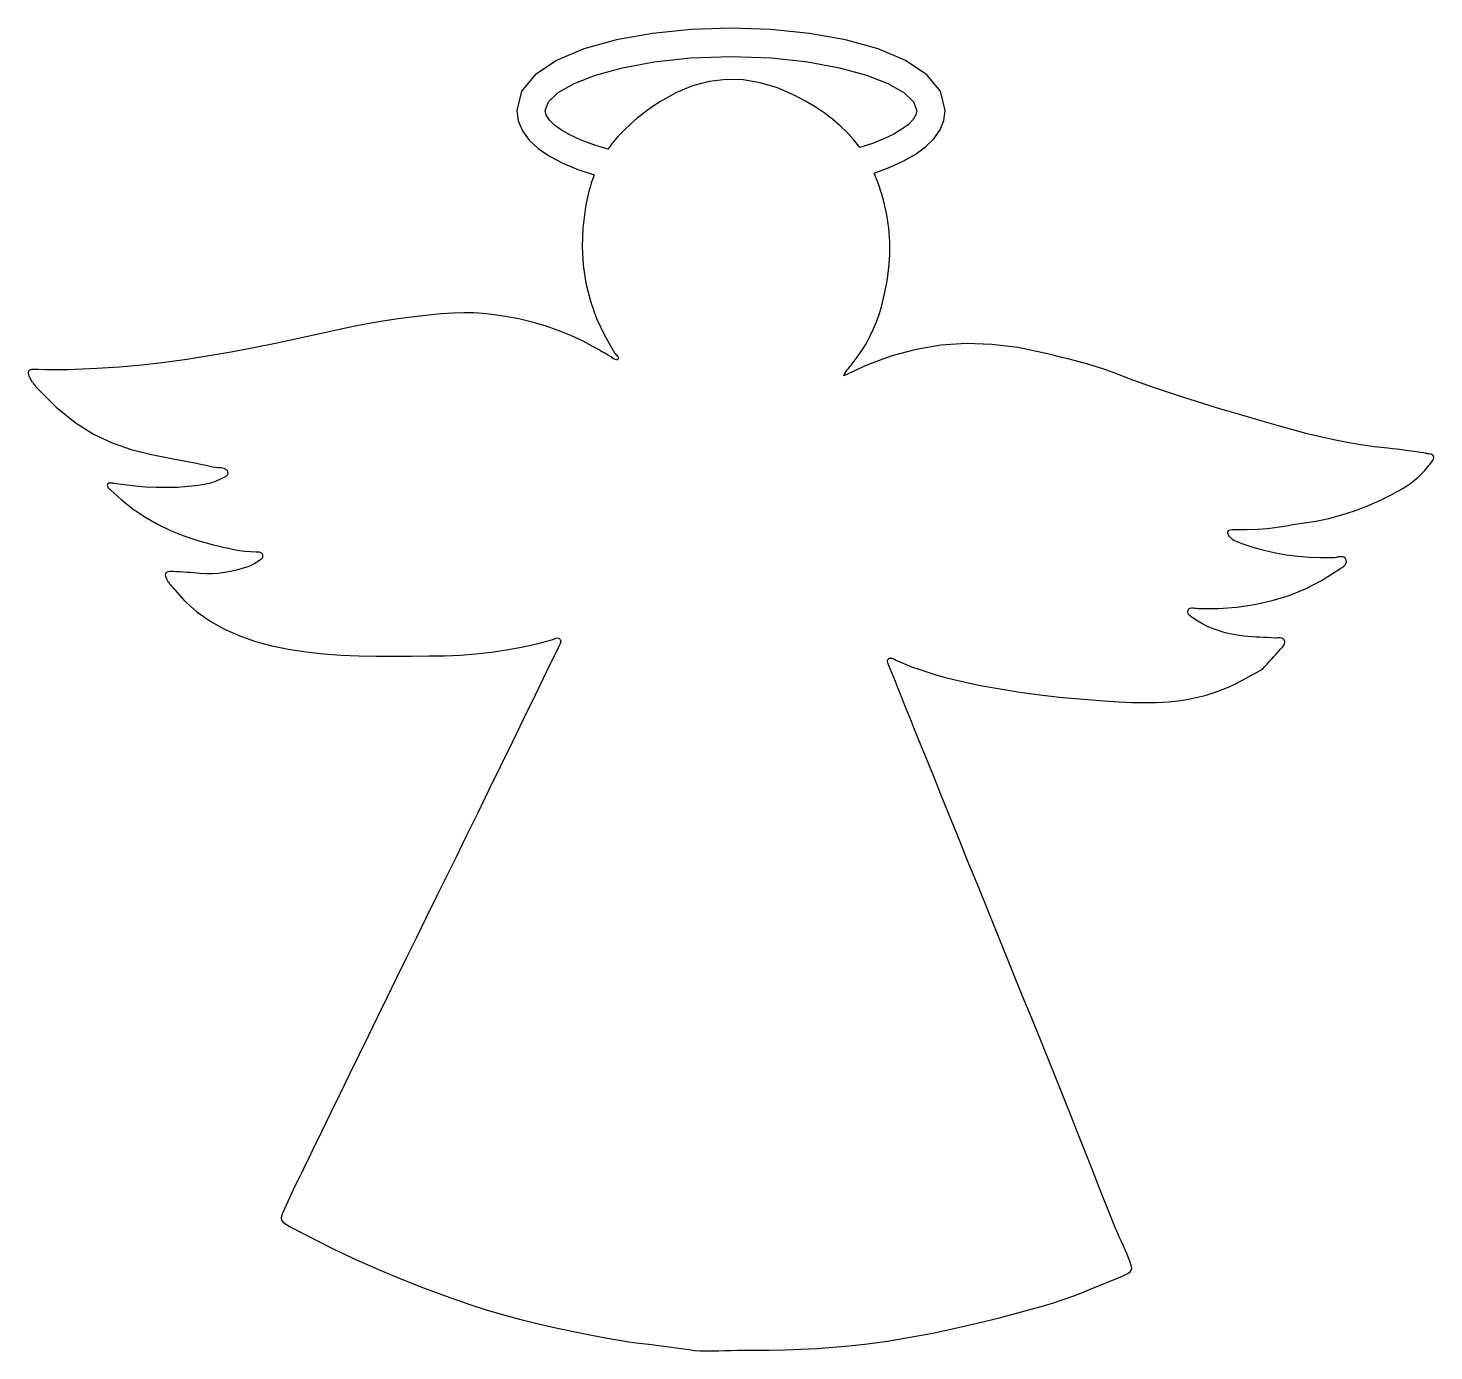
# Model space of a CAD drawing. Extents: x 128 to 1289, y 162 to 1255.
import ezdxf

# ---------------------------------------------------------------- set-up
doc = ezdxf.new("R2010")
doc.units = 0
doc.header["$MEASUREMENT"] = 0
doc.layers.add('Poly', color=3, linetype='CONTINUOUS')

msp = doc.modelspace()

# ---------------------------------------------------------------- linework, layer by layer
at = {"layer": 'Poly', "color": 0, "true_color": 0x000000}
for points in [[(1282.0534, 903.4858), (1278.165638, 903.982595), (1274.280056, 904.529909), (1270.396959, 905.105888), (1266.51665, 905.688675), (1262.639435, 906.256415), (1258.765619, 906.787253), (1254.895505, 907.259333), (1251.0294, 907.6508), (1239.771248, 908.846667), (1228.579119, 910.4023), (1217.45163, 912.28587), (1206.3874, 914.46555), (1195.385045, 916.909511), (1184.443181, 919.585925), (1173.560427, 922.462964), (1162.7354, 925.5088), (1145.267347, 930.558066), (1127.806478, 935.647738), (1110.370851, 940.832003), (1092.978525, 946.16505), (1075.647558, 951.701066), (1058.396009, 957.494237), (1041.241937, 963.598753), (1024.2034, 970.0688), (1017.316738, 972.617769), (1010.339103, 974.922613), (1003.287523, 977.028613), (996.179025, 978.98105), (989.030636, 980.825206), (981.859384, 982.606363), (974.682296, 984.3698), (967.5164, 986.1608), (945.621691, 990.777013), (924.084791, 993.398003), (902.897789, 994.025798), (882.052775, 992.662425), (861.541839, 989.309911), (841.357072, 983.970284), (821.490562, 976.645571), (801.9344, 967.3378), (802.508939, 968.776251), (803.205963, 970.136784), (804.00433, 971.433169), (804.8829, 972.679175), (805.820533, 973.888571), (806.796087, 975.075128), (807.788423, 976.252614), (808.7764, 977.4348), (812.912601, 982.767154), (816.710822, 988.285753), (820.178363, 993.974532), (823.322525, 999.817425), (826.150609, 1005.798364), (828.669916, 1011.901284), (830.887746, 1018.110118), (832.8114, 1024.4088), (835.503498, 1035.070445), (837.587369, 1045.804019), (839.02038, 1056.602609), (839.7599, 1067.4593), (839.763295, 1078.367179), (838.987931, 1089.319331), (837.391177, 1100.308843), (834.9304, 1111.3288), (834.066127, 1114.491952), (833.1569, 1117.591144), (832.202486, 1120.628226), (831.20265, 1123.60505), (830.157158, 1126.523468), (829.065775, 1129.385331), (827.928267, 1132.192491), (826.7444, 1134.9468), (839.326742, 1139.501054), (850.704759, 1144.608831), (860.732566, 1150.267155), (869.264275, 1156.47305), (876.154, 1163.223538), (881.255853, 1170.515644), (884.423949, 1178.34639), (885.5124, 1186.7128), (881.517992, 1202.435884), (870.238259, 1216.141222), (852.728441, 1227.804568), (830.043775, 1237.401675), (803.2395, 1244.908298), (773.370853, 1250.300191), (741.493074, 1253.553107), (708.6614, 1254.6428), (675.829726, 1253.553107), (643.951947, 1250.300191), (614.0833, 1244.908298), (587.279025, 1237.401675), (564.594359, 1227.804568), (547.084541, 1216.141222), (535.804808, 1202.435884), (531.8104, 1186.7128), (533.004025, 1177.958825), (536.47315, 1169.793003), (542.05015, 1162.218861), (549.5674, 1155.239925), (558.857275, 1148.859724), (569.75215, 1143.081784), (582.0844, 1137.909634), (595.6864, 1133.3468), (594.455867, 1130.092257), (593.308009, 1126.757019), (592.242441, 1123.337921), (591.258775, 1119.8318), (590.356625, 1116.235491), (589.535603, 1112.545831), (588.795324, 1108.759655), (588.1354, 1104.8738), (586.306476, 1089.274777), (585.794072, 1073.9023), (586.638113, 1058.756886), (588.878525, 1043.83905), (592.555234, 1029.149308), (597.708166, 1014.688175), (604.377246, 1000.456167), (612.6024, 986.4538), (613.100632, 985.782946), (613.703384, 985.083347), (614.339488, 984.373693), (614.937775, 983.672675), (615.427078, 982.998986), (615.736228, 982.371316), (615.794058, 981.808357), (615.5294, 981.3288), (614.690777, 980.758298), (613.864728, 980.610034), (613.050234, 980.793247), (612.246275, 981.217175), (611.451832, 981.791056), (610.665884, 982.424128), (609.887414, 983.02563), (609.1154, 983.5048), (607.521636, 984.335382), (605.946541, 985.200769), (604.385531, 986.092546), (602.834025, 987.0023), (601.287441, 987.921616), (599.741197, 988.842081), (598.190711, 989.75528), (596.6314, 990.6528), (586.565148, 996.005978), (576.311572, 1000.778784), (565.875816, 1004.98813), (555.263025, 1008.650925), (544.478343, 1011.784079), (533.526916, 1014.404503), (522.413886, 1016.529107), (511.1444, 1018.1748), (503.778011, 1018.91938), (496.122791, 1019.335378), (487.997156, 1019.415306), (479.219525, 1019.151675), (469.608316, 1018.536997), (458.981947, 1017.563784), (447.158836, 1016.224548), (433.9574, 1014.5118), (421.131162, 1012.572351), (408.385431, 1010.313331), (395.70181, 1007.807609), (383.0619, 1005.12805), (370.447302, 1002.347523), (357.839619, 999.538894), (345.220451, 996.77503), (332.5714, 994.1288), (314.325906, 990.512415), (296.050259, 987.077659), (277.732589, 983.881755), (259.361025, 980.981925), (240.923695, 978.435392), (222.408728, 976.299378), (203.804254, 974.631107), (185.0984, 973.4878), (179.084269, 973.205872), (173.069353, 972.927941), (167.052117, 972.677782), (161.031025, 972.479175), (155.004543, 972.355896), (148.971134, 972.331722), (142.929265, 972.430431), (136.8774, 972.6758), (133.617429, 972.753423), (131.162009, 972.558034), (129.478504, 972.040122), (128.534275, 971.150175), (128.296687, 969.838681), (128.733103, 968.056128), (129.810886, 965.753005), (131.4974, 962.8798), (131.923996, 962.208605), (132.364103, 961.542425), (132.818203, 960.882995), (133.286775, 960.23205), (133.7703, 959.591323), (134.269259, 958.96255), (134.784132, 958.347464), (135.3154, 957.7478), (151.5005, 941.523831), (167.053572, 928.87905), (182.334652, 919.225269), (197.703775, 911.9743), (213.520976, 906.537956), (230.146291, 902.32805), (247.939754, 898.756394), (267.2614, 895.2348), (269.506781, 894.789837), (271.742822, 894.295597), (273.974996, 893.778927), (276.208775, 893.266675), (278.449632, 892.785689), (280.703041, 892.362816), (282.974472, 892.024904), (285.2694, 891.7988), (286.423945, 891.71571), (287.632384, 891.598144), (288.841925, 891.411905), (289.999775, 891.1228), (291.05314, 890.696632), (291.949228, 890.099206), (292.635246, 889.296327), (293.0584, 888.2538), (293.171052, 886.856169), (292.843244, 885.729066), (292.163076, 884.822673), (291.21865, 884.087175), (290.098068, 883.472755), (288.889431, 882.929597), (287.680841, 882.407884), (286.5604, 881.8578), (284.558306, 880.842271), (282.502213, 879.973378), (280.39765, 879.234915), (278.25015, 878.610675), (276.065244, 878.08445), (273.848463, 877.640034), (271.605338, 877.26122), (269.3414, 876.9318), (260.575486, 875.933064), (251.807275, 875.316722), (243.036439, 875.063825), (234.26265, 875.155425), (225.48558, 875.572571), (216.7049, 876.296316), (207.920283, 877.307708), (199.1314, 878.5878), (198.478586, 878.689763), (197.773259, 878.788128), (197.047847, 878.867486), (196.334775, 878.912425), (195.666468, 878.907536), (195.075353, 878.837409), (194.593855, 878.686634), (194.2544, 878.4398), (193.774591, 877.690157), (193.612431, 876.971347), (193.712818, 876.282419), (194.02065, 875.622425), (194.480826, 874.990415), (195.038244, 874.385441), (195.637802, 873.806552), (196.2244, 873.2528), (205.309248, 865.078095), (214.825369, 857.646909), (224.76238, 850.949763), (235.1099, 844.977175), (245.857545, 839.719665), (256.994931, 835.167753), (268.511677, 831.311958), (280.3974, 828.1428), (284.840302, 827.08021), (289.294244, 826.007144), (293.763701, 824.97378), (298.25315, 824.0303), (302.767068, 823.226882), (307.309931, 822.613706), (311.886216, 822.240952), (316.5004, 822.1588), (317.327152, 822.154001), (318.158416, 822.097722), (318.968703, 821.968763), (319.732525, 821.745925), (320.424394, 821.408009), (321.018822, 820.933816), (321.49032, 820.302146), (321.8134, 819.4918), (321.92665, 818.661388), (321.830463, 817.898628), (321.558306, 817.199736), (321.14365, 816.560925), (320.619963, 815.978411), (320.020713, 815.448409), (319.379369, 814.967134), (318.7294, 814.5308), (317.670377, 813.847976), (316.600713, 813.166956), (315.518017, 812.499296), (314.4199, 811.85655), (313.30397, 811.250273), (312.167838, 810.692019), (311.009111, 810.193343), (309.8254, 809.7658), (305.048074, 808.289661), (300.236541, 806.970941), (295.385093, 805.841431), (290.488025, 804.932925), (285.539629, 804.277216), (280.534197, 803.906097), (275.466023, 803.851361), (270.3294, 804.1448), (267.559568, 804.398984), (264.788306, 804.646581), (262.015966, 804.882413), (259.2429, 805.1013), (256.469459, 805.298062), (253.695994, 805.467519), (250.922857, 805.604491), (248.1504, 805.7038), (245.669904, 805.676214), (243.776306, 805.4188), (242.451818, 804.905823), (241.67865, 804.11155), (241.439013, 803.010245), (241.715119, 801.576175), (242.489177, 799.783605), (243.7434, 797.6068), (244.181052, 796.944204), (244.648681, 796.297909), (245.13942, 795.664154), (245.6464, 795.039175), (246.162755, 794.419212), (246.681619, 793.800503), (247.196123, 793.179286), (247.6994, 792.5518), (257.200759, 781.807599), (267.5574, 772.560316), (278.693291, 764.686306), (290.5324, 758.061925), (302.998697, 752.563529), (316.01615, 748.067472), (329.508728, 744.450111), (343.4004, 741.5878), (357.854109, 739.364103), (372.326697, 737.805034), (386.81473, 736.797005), (401.314775, 736.226425), (415.823398, 735.979704), (430.337166, 735.943253), (444.852644, 736.003482), (459.3664, 736.0468), (472.297043, 736.230583), (485.152603, 736.798753), (497.931031, 737.76979), (510.630275, 739.162175), (523.248285, 740.994388), (535.783009, 743.284909), (548.232398, 746.05222), (560.5944, 749.3148), (561.458007, 749.626357), (562.352634, 750.025441), (563.262988, 750.430923), (564.173775, 750.761675), (565.069703, 750.936568), (565.935478, 750.874472), (566.755808, 750.494259), (567.5154, 749.7148), (567.933027, 748.893208), (568.062478, 748.043691), (567.958984, 747.174884), (567.677775, 746.295425), (567.274082, 745.41395), (566.803134, 744.539097), (566.320164, 743.679501), (565.8804, 742.8438), (556.373134, 723.298405), (546.868775, 703.751581), (537.364603, 684.204616), (527.8579, 664.6588), (518.345947, 645.115421), (508.826025, 625.575769), (499.295416, 606.041132), (489.7514, 586.5128), (481.608894, 569.898941), (473.446478, 553.29455), (465.270679, 536.696534), (457.088025, 520.1018), (448.905043, 503.507253), (440.728259, 486.9098), (432.564203, 470.306347), (424.4194, 453.6938), (416.702671, 437.90607), (409.000509, 422.111331), (401.309949, 406.311015), (393.628025, 390.50655), (385.951773, 374.699366), (378.278228, 358.890894), (370.604425, 343.082562), (362.9274, 327.2758), (360.019226, 321.321046), (357.095572, 315.372831), (354.169363, 309.425601), (351.253525, 303.4738), (348.360984, 297.511874), (345.504666, 291.534269), (342.697496, 285.535429), (339.9524, 279.5098), (338.529943, 276.218509), (337.622806, 273.650722), (337.280841, 271.638193), (337.5539, 270.012675), (338.491834, 268.605923), (340.144494, 267.249691), (342.561732, 265.775732), (345.7934, 264.0158), (363.505724, 254.761538), (381.394931, 245.888581), (399.457623, 237.396296), (417.6904, 229.28405), (436.089865, 221.55121), (454.652619, 214.197144), (473.375263, 207.221218), (492.2544, 200.6228), (506.446119, 196.046318), (520.7434, 191.848316), (535.132931, 187.986712), (549.6014, 184.419425), (564.135494, 181.104372), (578.7219, 177.999472), (593.347306, 175.062642), (607.9984, 172.2518), (616.19047, 170.825529), (624.405088, 169.591316), (632.636111, 168.493439), (640.8774, 167.476175), (649.122814, 166.483802), (657.366212, 165.460597), (665.601455, 164.350837), (673.8224, 163.0988), (678.562533, 162.493683), (683.434713, 162.162175), (688.409361, 162.044042), (693.4569, 162.07905), (698.547752, 162.206964), (703.652338, 162.36755), (708.74108, 162.500573), (713.7844, 162.5458), (727.006115, 162.551987), (740.211119, 162.686613), (753.399201, 162.975269), (766.57015, 163.44355), (779.723755, 164.11705), (792.859806, 165.021362), (805.978091, 166.182081), (819.0784, 167.6248), (837.925433, 170.192302), (856.628666, 173.257628), (875.204421, 176.770259), (893.669025, 180.679675), (912.0388, 184.935357), (930.330072, 189.486784), (948.559164, 194.283439), (966.7424, 199.2748), (974.921078, 201.721741), (982.974072, 204.421269), (990.926824, 207.322312), (998.804775, 210.3738), (1006.633367, 213.524663), (1014.438041, 216.723831), (1022.244238, 219.920234), (1030.0774, 223.0628), (1033.692056, 224.559839), (1036.366775, 225.9058), (1038.177681, 227.246323), (1039.2009, 228.72705), (1039.512556, 230.49362), (1039.188775, 232.691675), (1038.305681, 235.466855), (1036.9394, 238.9648), (1035.484123, 242.460472), (1033.971681, 245.937113), (1032.421787, 249.401284), (1030.85415, 252.85955), (1029.288482, 256.318472), (1027.744494, 259.784612), (1026.241896, 263.264534), (1024.8004, 266.7648), (1018.783423, 281.862099), (1012.790588, 296.967378), (1006.812283, 312.077462), (1000.8389, 327.189175), (994.86083, 342.299341), (988.868463, 357.404784), (982.852189, 372.502329), (976.8024, 387.5888), (967.717789, 410.124708), (958.611322, 432.653316), (949.48805, 455.176321), (940.353025, 477.695425), (931.211296, 500.212325), (922.067916, 522.728722), (912.927933, 545.246314), (903.7964, 567.7668), (898.34839, 581.214466), (892.903134, 594.663128), (887.460293, 608.112657), (882.019525, 621.562925), (876.580492, 635.013802), (871.142853, 648.465159), (865.706269, 661.916868), (860.2704, 675.3688), (857.612916, 681.94864), (854.957963, 688.529394), (852.305541, 695.111038), (849.65565, 701.69355), (847.008291, 708.276905), (844.363463, 714.861081), (841.721166, 721.446054), (839.0814, 728.0318), (838.771279, 728.757421), (838.442056, 729.507769), (838.142693, 730.26932), (837.92215, 731.02855), (837.829388, 731.771937), (837.913369, 732.485956), (838.223052, 733.157085), (838.8074, 733.7718), (839.524338, 734.189765), (840.260775, 734.360581), (841.011275, 734.329132), (841.7704, 734.1403), (842.532713, 733.838968), (843.292775, 733.470019), (844.04515, 733.078335), (844.7844, 732.7088), (851.254377, 729.820779), (857.81215, 727.174128), (864.446236, 724.748845), (871.14515, 722.524925), (877.897408, 720.482364), (884.691525, 718.601159), (891.516017, 716.861306), (898.3594, 715.2428), (914.56824, 711.784073), (930.838181, 708.774738), (947.161232, 706.179308), (963.5294, 703.9623), (979.934693, 702.08823), (996.369119, 700.521612), (1012.824685, 699.226964), (1029.2934, 698.1688), (1039.567019, 697.688411), (1049.827478, 697.486753), (1060.056929, 697.643337), (1070.237525, 698.237675), (1080.351418, 699.349279), (1090.380759, 701.057659), (1100.307703, 703.442329), (1110.1144, 706.5828), (1115.054443, 708.502634), (1119.883744, 710.600909), (1124.62131, 712.847661), (1129.28615, 715.212925), (1133.897271, 717.666736), (1138.473681, 720.179128), (1143.034388, 722.720138), (1147.5984, 725.2598), (1147.4784, 725.2018), (1149.3639, 727.266357), (1151.253338, 729.327691), (1153.143619, 731.388298), (1155.03165, 733.450675), (1156.914338, 735.517318), (1158.788588, 737.590722), (1160.651306, 739.673384), (1162.4994, 741.7678), (1163.224658, 742.561892), (1163.98015, 743.377534), (1164.698705, 744.223904), (1165.31315, 745.110175), (1165.756314, 746.045525), (1165.961025, 747.039128), (1165.860111, 748.100161), (1165.3864, 749.2378), (1164.756595, 750.034989), (1163.992587, 750.550191), (1163.123111, 750.839853), (1162.1769, 750.960425), (1161.182689, 750.968357), (1160.169213, 750.920097), (1159.165205, 750.872095), (1158.1994, 750.8808), (1154.939902, 751.053773), (1151.677791, 751.196394), (1148.414765, 751.326968), (1145.152525, 751.4638), (1141.892769, 751.625195), (1138.637197, 751.829456), (1135.387507, 752.09489), (1132.1454, 752.4398), (1126.937154, 753.166478), (1121.786119, 754.101034), (1116.705724, 755.272005), (1111.7094, 756.707925), (1106.810576, 758.437329), (1102.022681, 760.488753), (1097.359146, 762.890732), (1092.8334, 765.6718), (1091.59014, 766.463948), (1090.269197, 767.28455), (1088.968199, 768.153339), (1087.784775, 769.09005), (1086.816554, 770.114417), (1086.161166, 771.246175), (1085.916238, 772.505058), (1086.1794, 773.9108), (1086.802103, 774.913372), (1087.713462, 775.504066), (1088.850853, 775.767595), (1090.15165, 775.788675), (1091.553228, 775.652021), (1092.992962, 775.442347), (1094.408228, 775.244368), (1095.7364, 775.1428), (1111.159964, 775.300427), (1126.256728, 776.424253), (1141.008421, 778.565946), (1155.396775, 781.777175), (1169.403519, 786.109607), (1183.010384, 791.614909), (1196.199101, 798.344751), (1208.9514, 806.3508), (1210.302463, 807.243841), (1211.755713, 808.180628), (1213.204744, 809.170032), (1214.54315, 810.220925), (1215.664525, 811.342177), (1216.462463, 812.542659), (1216.830556, 813.831243), (1216.6624, 815.2168), (1215.847939, 816.765187), (1214.711775, 817.663769), (1213.325861, 818.048179), (1211.76215, 818.05405), (1210.092595, 817.817015), (1208.38915, 817.472706), (1206.723767, 817.156757), (1205.1684, 817.0048), (1195.652867, 817.015736), (1186.190759, 817.383847), (1176.785441, 818.139591), (1167.440275, 819.313425), (1158.158625, 820.935806), (1148.943853, 823.037191), (1139.799324, 825.648036), (1130.7284, 828.7988), (1129.346089, 829.302267), (1127.954228, 829.793722), (1126.573546, 830.306247), (1125.224775, 830.872925), (1123.928644, 831.526837), (1122.705884, 832.301066), (1121.577226, 833.228693), (1120.5634, 834.3428), (1119.805406, 835.449023), (1119.269259, 836.539706), (1118.987714, 837.573624), (1118.993525, 838.50955), (1119.319445, 839.306257), (1119.998228, 839.922519), (1121.062629, 840.317109), (1122.5454, 840.4488), (1134.24105, 840.505095), (1143.696416, 840.843847), (1151.391367, 841.409357), (1157.805775, 842.145925), (1163.419511, 842.997853), (1168.712447, 843.909441), (1174.164453, 844.824989), (1180.2554, 845.6888), (1191.42748, 847.399937), (1202.352353, 849.699331), (1213.040343, 852.56146), (1223.501775, 855.9608), (1233.746972, 859.871827), (1243.786259, 864.269019), (1253.629961, 869.126851), (1263.2884, 874.4198), (1266.666545, 876.492952), (1269.899306, 878.736144), (1272.989802, 881.139601), (1275.94115, 883.69355), (1278.756466, 886.388218), (1281.438869, 889.213831), (1283.991474, 892.160616), (1286.4174, 895.2188), (1287.800988, 897.176216), (1288.679228, 898.789066), (1289.029211, 900.097626), (1288.828025, 901.142175), (1288.052761, 901.962989), (1286.680509, 902.600347), (1284.688359, 903.094525), (1282.0534, 903.4858), (1284.688359, 903.094525), (1282.0534, 903.4858)], [(555.2344, 1186.7128), (557.985484, 1193.835011), (566.036572, 1201.32205), (579.084418, 1208.768777), (596.825775, 1215.77005), (618.957398, 1221.92073), (645.176041, 1226.815675), (675.178457, 1230.049745), (708.6614, 1231.2178), (742.14463, 1230.049745), (772.147181, 1226.815675), (798.365841, 1221.92073), (820.4974, 1215.77005), (838.238646, 1208.768777), (851.286369, 1201.32205), (859.337357, 1193.835011), (862.0884, 1186.7128), (861.29705, 1182.980097), (858.953916, 1179.0898), (855.105367, 1175.103503), (849.797775, 1171.0828), (843.077511, 1167.089284), (834.990947, 1163.18455), (825.584453, 1159.430191), (814.9044, 1155.8878), (810.026658, 1162.247734), (804.67665, 1168.280269), (798.83258, 1174.009757), (792.47265, 1179.46055), (785.575064, 1184.656999), (778.118025, 1189.623456), (770.079736, 1194.384273), (761.4384, 1198.9638), (747.112699, 1205.189329), (732.829103, 1209.462597), (718.630375, 1211.784247), (704.559275, 1212.154925), (690.658566, 1210.575275), (676.971009, 1207.045941), (663.539367, 1201.567568), (650.4064, 1194.1408), (643.586445, 1189.569345), (637.177572, 1184.941347), (631.173769, 1180.231107), (625.569025, 1175.412925), (620.357328, 1170.461103), (615.532666, 1165.349941), (611.089027, 1160.053739), (607.0204, 1154.5468), (595.320611, 1158.165761), (585.006963, 1162.042113), (576.133033, 1166.104558), (568.7524, 1170.2818), (562.918642, 1174.502542), (558.685338, 1178.695488), (556.106064, 1182.789339), (555.2344, 1186.7128)]]:
    msp.add_lwpolyline(points, dxfattribs=at)

doc.saveas('drawing.dxf')
